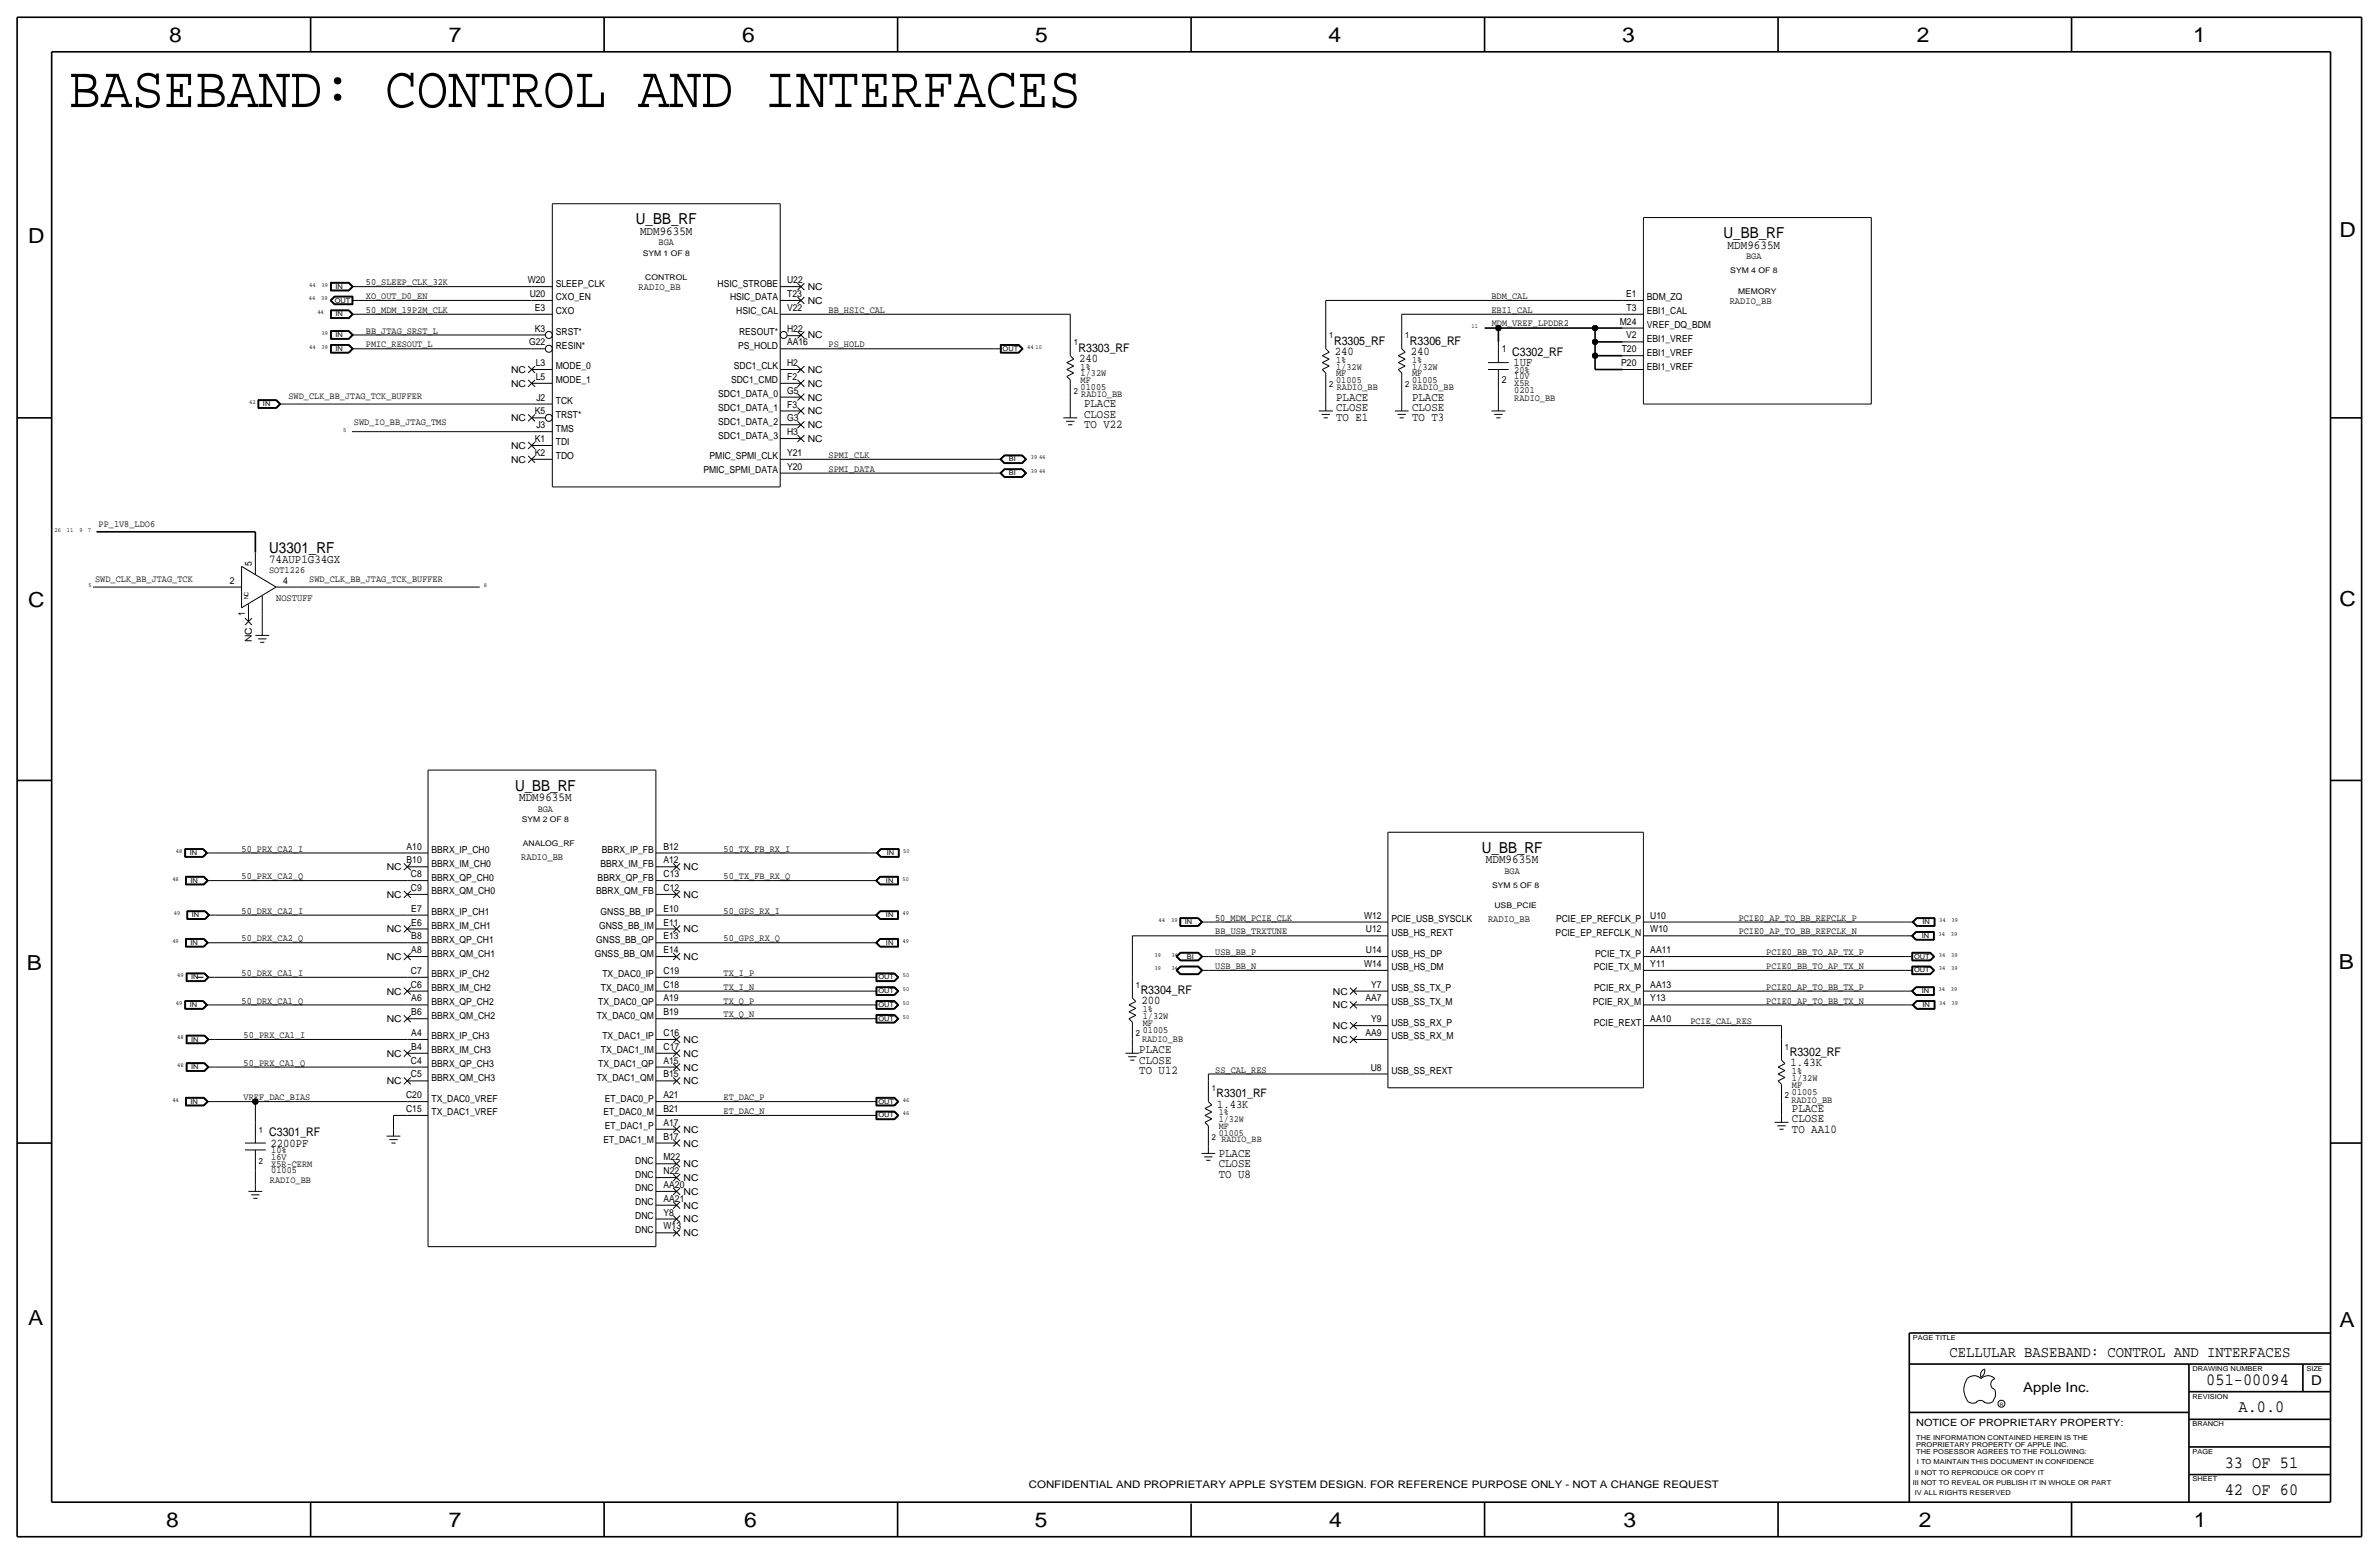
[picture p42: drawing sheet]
<svg xmlns="http://www.w3.org/2000/svg" width="875mm" height="572mm" viewBox="0 0 875 572" stroke-linecap="round" stroke-linejoin="round" font-family="sans-serif">
<defs><g id="words">
<text font-size="21.7" x="25.3" y="39.4">BASEBAND: CONTROL AND INTERFACES</text>
<g font-size="7.6">
<text x="62.2" y="15.5">8</text>
<text x="165.1" y="15.5">7</text>
<text x="273" y="15.5">6</text>
<text x="380.7" y="15.5">5</text>
<text x="488.6" y="15.5">4</text>
<text x="596.6" y="15.5">3</text>
<text x="705.1" y="15.5">2</text>
<text x="806.7" y="15.5">1</text>
<text x="10.4" y="89.4">D</text>
<text x="860.5" y="87.1">D</text>
<text x="10.4" y="223.3">C</text>
<text x="860.5" y="222.8">C</text>
<text x="9.8" y="356.6">B</text>
<text x="860.3" y="356.4">B</text>
<text x="10.4" y="487.4">A</text>
<text x="860.5" y="488.2">A</text>
<text x="61.2" y="561.6">8</text>
<text x="165" y="561.6">7</text>
<text x="273.8" y="561.6">6</text>
<text x="380.7" y="561.6">5</text>
<text x="488.9" y="561.6">4</text>
<text x="597.1" y="561.6">3</text>
<text x="705.8" y="561.6">2</text>
<text x="806.9" y="561.6">1</text>
</g>
<g font-size="6.3">
<text x="811.5" y="509.3">051-00094</text>
<text x="823.3" y="519.4">A.0.0</text>
<text x="818.3" y="539.8">33 OF 51</text>
<text x="818.3" y="549.9">42 OF 60</text>
</g>
<text font-size="5.7" x="717" y="499.1">CELLULAR BASEBAND: CONTROL AND INTERFACES</text>
<g font-size="5.6">
<text x="233.9" y="82.5">U_BB_RF</text>
<text x="633.9" y="87.6">U_BB_RF</text>
<text x="99" y="203.2">U3301_RF</text>
<text x="189.4" y="290.8">U_BB_RF</text>
<text x="545" y="313.7">U_BB_RF</text>
</g>
<g font-size="5">
<text x="850.1" y="509.3">D</text>
<text x="744.2" y="511.8">Apple Inc.</text>
</g>
<g font-size="4.5">
<text x="235.4" y="86.4">MDM9635M</text>
<text x="635.5" y="91.4">MDM9635M</text>
<text x="191" y="294.6">MDM9635M</text>
<text x="546.6" y="317.5">MDM9635M</text>
</g>
<g font-size="4.4">
<text x="396.7" y="129.3">R3303_RF</text>
<text x="490.7" y="126.7">R3305_RF</text>
<text x="490.9" y="130.6">240</text>
<text x="518.6" y="126.7">R3306_RF</text>
<text x="518.9" y="130.6">240</text>
<text x="556.2" y="130.8">C3302_RF</text>
<text x="397" y="133.1">240</text>
<text x="556.7" y="134.6">1UF</text>
<text x="398.7" y="149.9">PLACE</text>
<text x="491.4" y="147.3">PLACE</text>
<text x="519.4" y="147.3">PLACE</text>
<text x="398.7" y="153.7">CLOSE</text>
<text x="491.4" y="151.1">CLOSE</text>
<text x="491.4" y="154.9">TO E1</text>
<text x="519.4" y="154.9">TO T3</text>
<text x="519.4" y="151.1">CLOSE</text>
<text x="398.7" y="157.5">TO V22</text>
<text x="99" y="207">74AUP1G34GX</text>
<text x="419.6" y="365.5">R3304_RF</text>
<text x="419.8" y="369.3">200</text>
<text x="419.1" y="387.3">PLACE</text>
<text x="658.3" y="388.4">R3302_RF</text>
<text x="419.1" y="395">TO U12</text>
<text x="419.1" y="391.2">CLOSE</text>
<text x="658.6" y="392.2">1.43K</text>
<text x="659.1" y="412.7">CLOSE</text>
<text x="659.1" y="408.9">PLACE</text>
<text x="99" y="417.8">C3301_RF</text>
<text x="659.1" y="416.6">TO AA10</text>
<text x="99.5" y="421.6">2200PF</text>
<text x="448.3" y="425.4">PLACE</text>
<text x="448.3" y="429.3">CLOSE</text>
<text x="448.3" y="433.1">TO U8</text>
</g>
<g font-size="4.3">
<text x="447.5" y="403.6">R3301_RF</text>
<text x="447.8" y="407.4">1.43K</text>
</g>
<text font-size="3.8" x="378.4" y="547.4">CONFIDENTIAL AND PROPRIETARY APPLE SYSTEM DESIGN. FOR REFERENCE PURPOSE ONLY - NOT A CHANGE REQUEST</text>
<text font-size="3.7" x="704.8" y="524.5">NOTICE OF PROPRIETARY PROPERTY:</text>
<g font-size="3.6">
<text x="234.9" y="106.7">RADIO_BB</text>
<text x="636.2" y="111.8">RADIO_BB</text>
<text x="552.4" y="129.5">1</text>
<text x="552.4" y="141">2</text>
<text x="101.5" y="221">NOSTUFF</text>
<text x="191.7" y="316.2">RADIO_BB</text>
<text x="547.3" y="339.1">RADIO_BB</text>
</g>
<g font-size="3.5">
<text x="242.2" y="90.2">BGA</text>
<text x="642.3" y="95.3">BGA</text>
<text x="134.6" y="104.9">50_SLEEP_CLK_32K</text>
<text x="194.1" y="104.2">W20</text>
<text x="204.4" y="105.4">SLEEP_CLK</text>
<text x="264" y="105.4">HSIC_STROBE</text>
<text x="289.5" y="104.1">U22</text>
<text x="297.1" y="106.7">NC</text>
<text x="134.6" y="110">XO_OUT_D0_EN</text>
<text x="194.8" y="109.2">U20</text>
<text x="204.4" y="110.5">CXO_EN</text>
<text x="268.5" y="110.5">HSIC_DATA</text>
<text x="289.5" y="109.2">T23</text>
<text x="297.1" y="111.8">NC</text>
<text x="548.6" y="110">BDM_CAL</text>
<text x="598.1" y="109.2">E1</text>
<text x="605.7" y="110.5">BDM_ZQ</text>
<text x="134.6" y="115.1">50_MDM_19P2M_CLK</text>
<text x="196.8" y="114.3">E3</text>
<text x="204.4" y="115.6">CXO</text>
<text x="270.8" y="115.6">HSIC_CAL</text>
<text x="289.5" y="114.3">V22</text>
<text x="304.8" y="115.1">BB_HSIC_CAL</text>
<text x="548.6" y="115.1">EBI1_CAL</text>
<text x="595.8" y="119.4">M24</text>
<text x="598.3" y="114.3">T3</text>
<text x="605.7" y="115.6">EBI1_CAL</text>
<text x="134.6" y="122.7">BB_JTAG_SRST_L</text>
<text x="196.8" y="121.9">K3</text>
<text x="204.4" y="123.2">SRST*</text>
<text x="271.8" y="123.2">RESOUT*</text>
<text x="289.5" y="121.9">H22</text>
<text x="297.1" y="124.5">NC</text>
<text x="548.7" y="120">MDM_VREF_LPDDR2</text>
<text x="598.1" y="124.5">V2</text>
<text x="605.7" y="120.7">VREF_DQ_BDM</text>
<text x="605.7" y="125.7">EBI1_VREF</text>
<text x="134.6" y="127.8">PMIC_RESOUT_L</text>
<text x="194.7" y="127">G22</text>
<text x="204.4" y="128.3">RESIN*</text>
<text x="271.5" y="128.3">PS_HOLD</text>
<text x="289.5" y="127">AA16</text>
<text x="304.8" y="127.8">PS_HOLD</text>
<text x="596.5" y="129.6">T20</text>
<text x="605.7" y="130.8">EBI1_VREF</text>
<text x="188" y="137.2">NC</text>
<text x="197.1" y="134.6">L3</text>
<text x="204.4" y="135.9">MODE_0</text>
<text x="269.9" y="135.9">SDC1_CLK</text>
<text x="289.5" y="134.6">H2</text>
<text x="297.1" y="137.2">NC</text>
<text x="397.5" y="135.9">1%</text>
<text x="491.4" y="135.9">1/32W</text>
<text x="491.4" y="133.3">1%</text>
<text x="519.4" y="135.9">1/32W</text>
<text x="519.4" y="133.3">1%</text>
<text x="557" y="137.2">20%</text>
<text x="596.3" y="134.6">P20</text>
<text x="605.7" y="135.9">EBI1_VREF</text>
<text x="188" y="142.2">NC</text>
<text x="197.1" y="139.7">L5</text>
<text x="204.4" y="141">MODE_1</text>
<text x="268.9" y="141">SDC1_CMD</text>
<text x="289.5" y="139.7">F2</text>
<text x="297.1" y="142.2">NC</text>
<text x="397.5" y="143.5">01005</text>
<text x="397.5" y="141">MF</text>
<text x="397.5" y="138.4">1/32W</text>
<text x="491.4" y="138.4">MF</text>
<text x="491.4" y="141">01005</text>
<text x="491.7" y="143.5">RADIO_BB</text>
<text x="519.4" y="141">01005</text>
<text x="519.4" y="138.4">MF</text>
<text x="519.6" y="143.5">RADIO_BB</text>
<text x="557" y="142">X5R</text>
<text x="557" y="139.4">10V</text>
<text x="106.1" y="146.8">SWD_CLK_BB_JTAG_TCK_BUFFER</text>
<text x="197.3" y="147.3">J2</text>
<text x="204.4" y="148.6">TCK</text>
<text x="264.1" y="146">SDC1_DATA_0</text>
<text x="289.5" y="149.9">F3</text>
<text x="289.5" y="144.8">G5</text>
<text x="297.1" y="147.3">NC</text>
<text x="397.7" y="146">RADIO_BB</text>
<text x="557" y="144.5">0201</text>
<text x="557" y="147.3">RADIO_BB</text>
<text x="188" y="154.9">NC</text>
<text x="196.8" y="152.4">K5</text>
<text x="204.4" y="153.7">TRST*</text>
<text x="264.1" y="151.1">SDC1_DATA_1</text>
<text x="289.5" y="155">G3</text>
<text x="297.1" y="152.4">NC</text>
<text x="130.2" y="156.2">SWD_IO_BB_JTAG_TMS</text>
<text x="197.3" y="157.5">J3</text>
<text x="204.4" y="158.7">TMS</text>
<text x="264.1" y="161.3">SDC1_DATA_3</text>
<text x="264.1" y="156.2">SDC1_DATA_2</text>
<text x="289.5" y="160">H3</text>
<text x="297.1" y="157.5">NC</text>
<text x="188" y="165.1">NC</text>
<text x="196.8" y="167.7">K2</text>
<text x="196.8" y="162.6">K1</text>
<text x="204.4" y="163.8">TDI</text>
<text x="289.5" y="167.6">Y21</text>
<text x="297.1" y="162.6">NC</text>
<text x="188" y="170.2">NC</text>
<text x="204.4" y="168.9">TDO</text>
<text x="258.7" y="174">PMIC_SPMI_DATA</text>
<text x="261" y="168.9">PMIC_SPMI_CLK</text>
<text x="289.5" y="172.7">Y20</text>
<text x="304.8" y="168.4">SPMI_CLK</text>
<text x="304.8" y="173.5">SPMI_DATA</text>
<text x="36.3" y="193.8">PP_1V8_LDO6</text>
<text x="92.7" y="208.3" transform="rotate(-90 92.7 208.3)">5</text>
<text x="35" y="214.1">SWD_CLK_BB_JTAG_TCK</text>
<text x="84.6" y="214.6">2</text>
<text x="99" y="210.8">SOT1226</text>
<text x="104.1" y="214.6">4</text>
<text x="113.7" y="214.1">SWD_CLK_BB_JTAG_TCK_BUFFER</text>
<text x="90.1" y="226.5" transform="rotate(-90 90.1 226.5)">1</text>
<text x="92.7" y="236.2" transform="rotate(-90 92.7 236.2)">NC</text>
<text x="197.8" y="298.5">BGA</text>
<text x="88.8" y="313.2">50_PRX_CA2_I</text>
<text x="149.5" y="312.4">A10</text>
<text x="149.5" y="317.5">B10</text>
<text x="158.7" y="313.7">BBRX_IP_CH0</text>
<text x="221.4" y="313.7">BBRX_IP_FB</text>
<text x="244" y="312.4">B12</text>
<text x="244" y="317.5">A12</text>
<text x="266.1" y="313.2">50_TX_FB_RX_I</text>
<text x="88.8" y="323.3">50_PRX_CA2_Q</text>
<text x="142.3" y="320">NC</text>
<text x="151.1" y="322.6">C8</text>
<text x="158.7" y="323.8">BBRX_QP_CH0</text>
<text x="158.7" y="318.8">BBRX_IM_CH0</text>
<text x="219.8" y="323.8">BBRX_QP_FB</text>
<text x="220.9" y="318.8">BBRX_IM_FB</text>
<text x="244" y="322.6">C13</text>
<text x="251.4" y="320">NC</text>
<text x="266.1" y="323.3">50_TX_FB_RX_Q</text>
<text x="553.4" y="321.3">BGA</text>
<text x="151.1" y="327.7">C9</text>
<text x="158.7" y="328.9">BBRX_QM_CH0</text>
<text x="219.3" y="328.9">BBRX_QM_FB</text>
<text x="244" y="327.7">C12</text>
<text x="142.3" y="330.2">NC</text>
<text x="151.3" y="335.3">E7</text>
<text x="244" y="335.3">E10</text>
<text x="251.4" y="330.2">NC</text>
<text x="88.8" y="336">50_DRX_CA2_I</text>
<text x="151.3" y="340.4">E6</text>
<text x="158.7" y="341.6">BBRX_IM_CH1</text>
<text x="158.7" y="336.5">BBRX_IP_CH1</text>
<text x="220.3" y="341.6">GNSS_BB_IM</text>
<text x="220.9" y="336.6">GNSS_BB_IP</text>
<text x="244" y="340.4">E11</text>
<text x="266.1" y="336">50_GPS_RX_I</text>
<text x="446.9" y="338.6">50_MDM_PCIE_CLK</text>
<text x="501.7" y="337.8">W12</text>
<text x="511.8" y="339.1">PCIE_USB_SYSCLK</text>
<text x="572.4" y="339.1">PCIE_EP_REFCLK_P</text>
<text x="607" y="337.8">U10</text>
<text x="639.5" y="338.6">PCIE0_AP_TO_BB_REFCLK_P</text>
<text x="88.8" y="346.2">50_DRX_CA2_Q</text>
<text x="142.3" y="342.9">NC</text>
<text x="151.3" y="345.4">B8</text>
<text x="158.7" y="346.7">BBRX_QP_CH1</text>
<text x="219.3" y="346.7">GNSS_BB_QP</text>
<text x="244" y="345.4">E13</text>
<text x="251.4" y="342.9">NC</text>
<text x="266.1" y="346.2">50_GPS_RX_Q</text>
<text x="447" y="343.7">BB_USB_TRXTUNE</text>
<text x="502.4" y="342.9">U12</text>
<text x="511.8" y="344.2">USB_HS_REXT</text>
<text x="572.2" y="344.2">PCIE_EP_REFCLK_N</text>
<text x="607" y="342.9">W10</text>
<text x="639.5" y="343.7">PCIE0_AP_TO_BB_REFCLK_N</text>
<text x="142.3" y="353.1">NC</text>
<text x="151.3" y="350.5">A8</text>
<text x="158.7" y="351.8">BBRX_QM_CH1</text>
<text x="218.8" y="351.8">GNSS_BB_QM</text>
<text x="244" y="350.5">E14</text>
<text x="251.4" y="353.1">NC</text>
<text x="447" y="351.3">USB_BB_P</text>
<text x="502.4" y="350.5">U14</text>
<text x="511.8" y="351.8">USB_HS_DP</text>
<text x="586.7" y="351.8">PCIE_TX_P</text>
<text x="607" y="350.5">AA11</text>
<text x="649.7" y="351.3">PCIE0_BB_TO_AP_TX_P</text>
<text x="88.8" y="358.9">50_DRX_CA1_I</text>
<text x="151.1" y="358.2">C7</text>
<text x="158.7" y="359.4">BBRX_IP_CH2</text>
<text x="221.6" y="359.4">TX_DAC0_IP</text>
<text x="244" y="358.1">C19</text>
<text x="266.1" y="358.9">TX_I_P</text>
<text x="447" y="356.4">USB_BB_N</text>
<text x="501.7" y="355.6">W14</text>
<text x="511.8" y="356.9">USB_HS_DM</text>
<text x="586.2" y="356.9">PCIE_TX_M</text>
<text x="607" y="355.6">Y11</text>
<text x="649.7" y="356.4">PCIE0_BB_TO_AP_TX_N</text>
<text x="142.3" y="365.8">NC</text>
<text x="151.1" y="363.2">C6</text>
<text x="158.7" y="364.5">BBRX_IM_CH2</text>
<text x="221" y="364.5">TX_DAC0_IM</text>
<text x="244" y="363.2">C18</text>
<text x="266.1" y="364">TX_I_N</text>
<text x="490.2" y="365.8">NC</text>
<text x="504.3" y="363.2">Y7</text>
<text x="511.8" y="364.5">USB_SS_TX_P</text>
<text x="586.4" y="364.5">PCIE_RX_P</text>
<text x="607" y="363.2">AA13</text>
<text x="649.7" y="364">PCIE0_AP_TO_BB_TX_P</text>
<text x="88.8" y="369.1">50_DRX_CA1_Q</text>
<text x="151.3" y="368.3">A6</text>
<text x="158.7" y="369.6">BBRX_QP_CH2</text>
<text x="220" y="369.6">TX_DAC0_QP</text>
<text x="244" y="368.3">A19</text>
<text x="266.1" y="369.1">TX_Q_P</text>
<text x="490.2" y="370.8">NC</text>
<text x="502.2" y="368.3">AA7</text>
<text x="511.8" y="369.6">USB_SS_TX_M</text>
<text x="585.8" y="369.6">PCIE_RX_M</text>
<text x="607" y="368.3">Y13</text>
<text x="649.7" y="369.1">PCIE0_AP_TO_BB_TX_N</text>
<text x="142.3" y="375.9">NC</text>
<text x="151.3" y="373.4">B6</text>
<text x="158.7" y="374.7">BBRX_QM_CH2</text>
<text x="219.5" y="374.6">TX_DAC0_QM</text>
<text x="244" y="373.4">B19</text>
<text x="266.1" y="374.1">TX_Q_N</text>
<text x="420.3" y="377.2">MF</text>
<text x="420.3" y="372.1">1%</text>
<text x="420.3" y="374.7">1/32W</text>
<text x="504.3" y="375.9">Y9</text>
<text x="511.8" y="377.2">USB_SS_RX_P</text>
<text x="586.2" y="377.2">PCIE_REXT</text>
<text x="607" y="375.9">AA10</text>
<text x="621.7" y="376.7">PCIE_CAL_RES</text>
<text x="89.6" y="381.8">50_PRX_CA1_I</text>
<text x="151.3" y="381">A4</text>
<text x="158.7" y="382.3">BBRX_IP_CH3</text>
<text x="221.6" y="382.3">TX_DAC1_IP</text>
<text x="244" y="381">C16</text>
<text x="251.4" y="383.5">NC</text>
<text x="420.1" y="383.3">RADIO_BB</text>
<text x="420.3" y="379.7">01005</text>
<text x="490.2" y="383.5">NC</text>
<text x="490.2" y="378.5">NC</text>
<text x="502.2" y="381">AA9</text>
<text x="511.8" y="382.3">USB_SS_RX_M</text>
<text x="142.3" y="388.6">NC</text>
<text x="151.3" y="386.1">B4</text>
<text x="158.7" y="387.4">BBRX_IM_CH3</text>
<text x="221" y="387.3">TX_DAC1_IM</text>
<text x="244" y="386.1">C17</text>
<text x="251.4" y="388.6">NC</text>
<text x="89.6" y="391.9">50_PRX_CA1_Q</text>
<text x="151.1" y="391.2">C4</text>
<text x="158.7" y="392.4">BBRX_QP_CH3</text>
<text x="220" y="392.4">TX_DAC1_QP</text>
<text x="244" y="391.2">A15</text>
<text x="251.4" y="393.7">NC</text>
<text x="447" y="394.5">SS_CAL_RES</text>
<text x="504.2" y="393.7">U8</text>
<text x="511.8" y="395">USB_SS_REXT</text>
<text x="659.1" y="395">1%</text>
<text x="142.3" y="398.8">NC</text>
<text x="151.1" y="396.2">C5</text>
<text x="158.7" y="397.5">BBRX_QM_CH3</text>
<text x="219.5" y="397.5">TX_DAC1_QM</text>
<text x="244" y="396.2">B15</text>
<text x="251.4" y="398.8">NC</text>
<text x="659.1" y="397.5">1/32W</text>
<text x="659.1" y="400.1">MF</text>
<text x="89.6" y="404.6">VREF_DAC_BIAS</text>
<text x="149.4" y="403.9">C20</text>
<text x="158.7" y="405.1">TX_DAC0_VREF</text>
<text x="222.4" y="405.1">ET_DAC0_P</text>
<text x="244" y="403.9">A21</text>
<text x="266.1" y="404.6">ET_DAC_P</text>
<text x="658.9" y="405.6">RADIO_BB</text>
<text x="659.1" y="402.6">01005</text>
<text x="149.4" y="408.9">C15</text>
<text x="158.7" y="410.2">TX_DAC1_VREF</text>
<text x="221.9" y="410.2">ET_DAC0_M</text>
<text x="244" y="408.9">B21</text>
<text x="266.1" y="409.7">ET_DAC_N</text>
<text x="448.3" y="410.2">1%</text>
<text x="448.3" y="412.7">1/32W</text>
<text x="222.4" y="415.3">ET_DAC1_P</text>
<text x="244" y="414">A17</text>
<text x="244" y="419.1">B17</text>
<text x="251.4" y="416.6">NC</text>
<text x="448.3" y="417.8">01005</text>
<text x="448.3" y="415.3">MF</text>
<text x="99.8" y="424.2">10%</text>
<text x="221.9" y="420.4">ET_DAC1_M</text>
<text x="251.4" y="421.6">NC</text>
<text x="449.3" y="420.1">RADIO_BB</text>
<text x="99.8" y="431.5">01005</text>
<text x="99.8" y="429">X5R-CERM</text>
<text x="99.8" y="426.5">16V</text>
<text x="233.7" y="428">DNC</text>
<text x="244" y="431.8">N22</text>
<text x="244" y="426.7">M22</text>
<text x="251.4" y="429.3">NC</text>
<text x="99.3" y="435.1">RADIO_BB</text>
<text x="233.7" y="433.1">DNC</text>
<text x="244" y="436.9">AA20</text>
<text x="251.4" y="434.3">NC</text>
<text x="233.7" y="443.2">DNC</text>
<text x="233.7" y="438.1">DNC</text>
<text x="244" y="442">AA21</text>
<text x="251.4" y="439.4">NC</text>
<text x="233.7" y="448.3">DNC</text>
<text x="244" y="447">Y8</text>
<text x="251.4" y="449.6">NC</text>
<text x="251.4" y="444.5">NC</text>
<text x="233.7" y="453.4">DNC</text>
<text x="244" y="452.1">W13</text>
<text x="251.4" y="454.7">NC</text>
</g>
<g font-size="3.2">
<text x="488.9" y="124.5">1</text>
<text x="516.8" y="124.5">1</text>
<text x="394.9" y="127">1</text>
<text x="488.9" y="142.2">2</text>
<text x="516.8" y="142.2">2</text>
<text x="394.9" y="144.8">2</text>
<text x="417.8" y="363.2">1</text>
<text x="417.8" y="381">2</text>
<text x="656.5" y="386.1">1</text>
<text x="656.5" y="403.9">2</text>
<text x="95.2" y="416.6">1</text>
<text x="95.2" y="428">2</text>
</g>
<g font-size="3.1">
<text x="445.7" y="401.3">1</text>
<text x="445.7" y="419.1">2</text>
</g>
<g font-size="2.9">
<text x="236.4" y="94">SYM 1 OF 8</text>
<text x="636.4" y="100.3">SYM 4 OF 8</text>
<text x="237.4" y="102.9">CONTROL</text>
<text x="639.3" y="108">MEMORY</text>
<text x="191.9" y="302.3">SYM 2 OF 8</text>
<text x="192.3" y="311.2">ANALOG_RF</text>
<text x="548.8" y="326.4">SYM 5 OF 8</text>
<text x="549.7" y="334">USB_PCIE</text>
</g>
<g font-size="2.5">
<text x="123.4" y="106.2">IN</text>
<text x="123.1" y="111.3">OUT</text>
<text x="123.4" y="116.3">IN</text>
<text x="123.4" y="124">IN</text>
<text x="123.4" y="129">IN</text>
<text x="368.8" y="129">OUT</text>
<text x="96.7" y="149.4">IN</text>
<text x="371" y="169.7">BI</text>
<text x="371" y="174.8">BI</text>
<text x="69.8" y="314.5">IN</text>
<text x="326.1" y="314.5">IN</text>
<text x="70.1" y="324.6">IN</text>
<text x="325.9" y="324.6">IN</text>
<text x="70.6" y="337.3">IN</text>
<text x="325.9" y="337.3">IN</text>
<text x="435.8" y="339.9">IN</text>
<text x="707.1" y="339.9">IN</text>
<text x="70.1" y="347.5">IN</text>
<text x="325.9" y="347.5">IN</text>
<text x="706.9" y="344.9">IN</text>
<text x="436.5" y="352.6">BI</text>
<text x="704" y="352.6">OUT</text>
<text x="704" y="357.6">OUT</text>
<text x="70.3" y="360.2">IN</text>
<text x="323.1" y="365.3">OUT</text>
<text x="323.1" y="360.2">OUT</text>
<text x="706.9" y="365.3">IN</text>
<text x="69.8" y="370.3">IN</text>
<text x="323.1" y="370.3">OUT</text>
<text x="707.1" y="370.3">IN</text>
<text x="323.1" y="375.4">OUT</text>
<text x="70.3" y="383">IN</text>
<text x="70.3" y="393.2">IN</text>
<text x="70.1" y="405.9">IN</text>
<text x="323.1" y="405.9">OUT</text>
<text x="323.1" y="411">OUT</text>
<text x="703.5" y="492.8">PAGE TITLE</text>
<text x="806.4" y="504.2">DRAWING NUMBER</text>
<text x="848.3" y="504.2">SIZE</text>
<text x="806.4" y="514.4">REVISION</text>
<text x="806.4" y="524.5">BRANCH</text>
<text x="704.8" y="532.1">PROPRIETARY PROPERTY OF APPLE INC.</text>
<text x="704.8" y="529.6">THE INFORMATION CONTAINED HEREIN IS THE</text>
<text x="704.8" y="534.7">THE POSESSOR AGREES TO THE FOLLOWING:</text>
<text x="705.1" y="538.5">I TO MAINTAIN THIS DOCUMENT IN CONFIDENCE</text>
<text x="806.4" y="534.7">PAGE</text>
<text x="704.3" y="542.3">II NOT TO REPRODUCE OR COPY IT</text>
<text x="806.4" y="544.8">SHEET</text>
<text x="703.5" y="546.1">III NOT TO REVEAL OR PUBLISH IT IN WHOLE OR PART</text>
<text x="704.3" y="549.9">IV ALL RIGHTS RESERVED</text>
</g>
<g font-size="2.3">
<text x="113.7" y="105.4">44</text>
<text x="118.3" y="105.4">39</text>
<text x="113.6" y="110.5">44</text>
<text x="118.2" y="110.5">39</text>
<text x="116.7" y="115.6">44</text>
<text x="118.3" y="123.2">39</text>
<text x="541.2" y="120.6">11</text>
<text x="113.7" y="128.3">44</text>
<text x="118.3" y="128.3">39</text>
<text x="377.8" y="128.3">44 10</text>
<text x="91.6" y="148.6">42</text>
<text x="126.2" y="158.7">5</text>
<text x="379.1" y="168.9">39 44</text>
<text x="379.1" y="174">39 44</text>
<text x="20.1" y="195.6">26</text>
<text x="24.6" y="195.6">11</text>
<text x="29.2" y="195.6">9</text>
<text x="32.3" y="195.6">7</text>
<text x="32.5" y="215.9">5</text>
<text x="178" y="215.9">8</text>
<text x="91.4" y="220.5" transform="rotate(-90 91.4 220.5)">NC</text>
<text x="64.7" y="313.7">48</text>
<text x="332.2" y="313.7">50</text>
<text x="63.4" y="323.8">48</text>
<text x="332" y="323.9">50</text>
<text x="63.9" y="336.5">49</text>
<text x="332" y="336.5">49</text>
<text x="426.2" y="339.1">44</text>
<text x="430.7" y="339.1">39</text>
<text x="713.2" y="339.1">34</text>
<text x="717.8" y="339.1">39</text>
<text x="63.4" y="346.7">49</text>
<text x="332" y="346.7">49</text>
<text x="713" y="344.2">34</text>
<text x="717.6" y="344.2">39</text>
<text x="424.7" y="351.8">39</text>
<text x="430.8" y="351.8">34</text>
<text x="713.1" y="351.8">34</text>
<text x="717.7" y="351.8">39</text>
<text x="65.2" y="359.4">49</text>
<text x="332.1" y="359.4">50</text>
<text x="424.7" y="356.9">39</text>
<text x="430.8" y="356.9">34</text>
<text x="713.1" y="356.9">34</text>
<text x="717.7" y="356.9">39</text>
<text x="332.1" y="364.5">50</text>
<text x="713" y="364.5">34</text>
<text x="717.6" y="364.5">39</text>
<text x="64.7" y="369.6">49</text>
<text x="332.1" y="369.6">50</text>
<text x="713.2" y="369.6">34</text>
<text x="717.8" y="369.6">39</text>
<text x="332.1" y="374.7">50</text>
<text x="65.2" y="382.3">48</text>
<text x="65.2" y="392.4">48</text>
<text x="63.4" y="405.1">44</text>
<text x="332.1" y="405.1">46</text>
<text x="332.1" y="410.2">46</text>
</g>
<text font-size="1.8" x="735.5" y="516.9">R</text>
</g></defs>
<g fill="none" stroke="#000" stroke-width=".37">
<path d="M203.1 74.9h83.9zM203.1 74.9v104.2zM287 74.9v104.2zM604.5 80h83.8zM604.5 80v68.6zM688.3 80v68.6zM121.4 110.5l1.6 1.6zM121.4 110.5l1.6-1.6zM121.6 114h6.8zM121.6 103.8h6.8zM121.6 110.5l1.4 1.5zM121.6 110.5l1.4-1.5z"/>
<path d="M121.6 114v3.1zM121.6 117.1h6.8zM121.6 103.8v3.2zM121.6 107h6.8zM121.7 114.1h6.6zM121.7 103.9h6.6zM121.7 114.1v2.9zM121.7 117h6.6zM121.7 103.9v3zM121.7 106.9h6.6zM121.7 110.5l1.4-1.4zM121.7 110.5l1.4 1.4z"/>
<path d="M121.8 114.2v2.7zM121.8 116.9h6.5zM121.8 104v2.8zM121.8 106.8h6.5zM121.8 114.2h6.5zM121.8 104h6.5zM121.9 110.5l1.2-1.3zM121.9 114.3v2.5zM121.9 116.8h6.3zM121.9 104.1v2.6zM121.9 106.7h6.3zM121.9 114.3h6.3z"/>
<path d="M121.9 104.1h6.3zM121.9 110.5l1.2 1.3zM123 108.9h6.8zM123 112.1h6.8zM123 112h6.7zM123 109h6.7zM123.1 109.1h6.5zM123.1 111.9h6.5zM123.1 109.2h6.4zM123.1 111.8h6.4zM128.2 116.8l1.3-1.2zM128.2 106.7l1.3-1.3z"/>
<path d="M128.2 114.3l1.3 1.3zM128.2 104.1l1.3 1.3zM128.3 116.9l1.3-1.3zM128.3 106.8l1.3-1.4zM128.3 114.2l1.3 1.4zM128.3 104l1.3 1.4zM128.3 114.1l1.5 1.5zM128.3 103.9l1.5 1.5zM128.4 114l1.5 1.6zM128.4 103.8l1.5 1.6zM128.4 117.1l1.5-1.5zM128.4 107l1.5-1.6z"/>
<path d="M129.5 109.2v2.6zM129.5 110.5h2.5zM129.5 115.6h2.5zM129.5 105.4h2.5zM129.6 109.1v2.8zM129.7 109v3zM129.8 115.6l-1.5 1.4zM129.8 105.4l-1.5 1.5zM129.8 108.9v3.2zM132 105.4h63.5zM132 110.5h63.5zM132 115.6h63.5z"/>
<path d="M195.5 115.6h7.6zM195.5 110.5h7.6zM195.5 105.4h7.6zM287 105.4h7.6zM287 115.6h7.6zM287 110.5h7.6zM293.3 111.8l2.6-2.6zM293.3 109.2l2.6 2.6zM293.3 106.7l2.6-2.6zM293.3 104.1l2.6 2.6zM294.6 115.6h99.1zM393.7 115.6v7.6z"/>
<path d="M487.6 110.5h109.3zM487.6 110.5v10.2zM515.6 115.6v5.1zM515.6 115.6h81.3zM596.9 115.6h7.6zM596.9 110.5h7.6zM121.6 126.7h6.8zM121.6 121.6h6.8zM121.6 126.7v3.1zM121.6 129.8h6.8zM121.6 121.6v3.2zM121.6 124.8h6.8z"/>
<path d="M121.7 126.8h6.6zM121.7 121.7h6.6zM121.7 126.8v2.9zM121.7 129.7h6.6zM121.7 121.7v3zM121.7 124.7h6.6zM121.8 126.9v2.7zM121.8 129.6h6.5zM121.8 121.8v2.8zM121.8 124.6h6.5zM121.8 126.9h6.5zM121.8 121.8h6.5z"/>
<path d="M121.9 127v2.5zM121.9 129.5h6.3zM121.9 121.9v2.6zM121.9 124.5h6.3zM121.9 127h6.3zM121.9 121.9h6.3zM128.2 129.5l1.3-1.2zM128.2 124.5l1.3-1.3zM128.2 127l1.3 1.3zM128.2 121.9l1.3 1.3zM128.3 129.6l1.3-1.3zM128.3 124.6l1.3-1.4z"/>
<path d="M128.3 126.9l1.3 1.4zM128.3 121.8l1.3 1.4zM128.3 129.7l1.5-1.4zM128.3 126.8l1.5 1.5zM128.3 121.7l1.5 1.5zM128.4 126.7l1.5 1.6zM128.4 121.6l1.5 1.6zM128.4 129.8l1.5-1.5zM128.4 124.8l1.5-1.6zM129.5 128.3h2.5zM129.5 123.2h2.5zM129.8 123.2l-1.5 1.5z"/>
<path d="M132 123.2h63.5zM132 128.3h63.5zM194.3 139.7l2.5 2.5zM194.3 137.2l2.5-2.6zM194.3 134.6l2.5 2.6zM195.5 128.3h5.1zM195.5 123.2h5.1zM195.5 135.9h7.6zM287 128.3h7.6zM287 135.9h7.6zM289.5 123.4h5.1zM293.3 124.5l2.6-2.6z"/>
<path d="M293.3 121.9l2.6 2.6zM293.3 137.2l2.6-2.6zM293.3 134.6l2.6 2.6zM293.3 139.7l2.6 2.5zM294.6 128.3h71.1zM294.6 123.2v.2zM365.7 128.3h2.6zM367.9 129.8h6.9zM367.9 126.7v3.1zM367.9 126.7h6.9zM368 126.8h6.7zM368 126.8v2.9z"/>
<path d="M368 129.7h6.7zM368.1 126.9h6.5zM368.1 126.9v2.7zM368.1 129.6h6.6zM368.3 127h6.3zM368.3 127v2.5zM368.3 129.5h6.3zM374.6 127l1.3 1.3zM374.6 129.5l1.3-1.2zM374.6 129.6l1.4-1.3zM374.7 126.9l1.3 1.4zM374.7 129.7l1.5-1.4z"/>
<path d="M374.7 126.8l1.5 1.5zM374.8 126.7l1.5 1.6zM374.8 129.8l1.5-1.5zM392.4 133.4l2.5-1.3zM392.4 138.4l2.5-1.2zM392.4 135.9l2.5-1.3zM392.4 138.4l1.3 1.3zM392.4 135.9l2.5 1.3zM392.4 133.4l2.5 1.2zM393.7 130.8l1.2 1.3zM393.7 123.2v7.6zM393.7 139.7v6.4z"/>
<path d="M486.4 130.8l2.5-1.3zM486.4 135.9l2.5-1.3zM486.4 133.4l2.5-1.3zM486.4 135.9l1.2 1.3zM486.4 133.4l2.5 1.2zM486.4 130.8l2.5 1.3zM487.6 128.3l1.3 1.2zM487.6 120.6v7.7zM487.6 137.2v6.3zM514.3 135.9l1.3 1.3zM514.3 133.4l2.5 1.2zM514.3 130.8l2.5 1.3z"/>
<path d="M514.3 130.8l2.5-1.3zM514.3 135.9l2.5-1.3zM514.3 133.4l2.5-1.3zM515.6 120.6v7.7zM515.6 137.2v6.3zM515.6 128.3l1.2 1.2zM547.3 133.4h7.6zM547.3 135.9h7.6zM551.1 125.7v7.7zM551.1 135.9v7.6zM596.9 120.7h7.6zM596.9 135.9h7.6z"/>
<path d="M596.9 130.8h7.6zM596.9 125.7h7.6zM94.9 147h6.8zM94.9 147v3.2zM94.9 150.2h6.8zM95 147.1v3zM95 150.1h6.7zM95 147.1h6.7zM95.1 147.2v2.8zM95.1 150h6.5zM95.1 147.2h6.5zM95.2 147.3v2.6z"/>
<path d="M95.2 149.9h6.3zM95.2 147.3h6.3zM101.5 149.9l1.3-1.3zM101.5 147.3l1.3 1.3zM101.6 150l1.4-1.4zM101.6 147.2l1.4 1.4zM101.7 147.1l1.4 1.5zM101.7 150.1l1.4-1.5zM101.7 147l1.6 1.6zM102.8 148.6h2.6zM103.3 148.6l-1.6 1.6zM105.4 148.6h90.1z"/>
<path d="M129.5 158.8h66zM194.3 154.9l2.5-2.5zM194.3 152.4l2.5 2.5zM194.3 142.2l2.5-2.5zM195.5 153.7h5.1zM195.5 141h7.6zM195.5 148.6h7.6zM195.5 158.8h7.6zM287 156.2h7.6zM287 151.1h7.6zM287 146.1h7.6zM287 141h7.6z"/>
<path d="M293.3 157.5l2.6-2.6zM293.3 154.9l2.6 2.6zM293.3 147.3l2.6-2.5zM293.3 144.8l2.6 2.5zM293.3 152.4l2.6-2.5zM293.3 149.9l2.6 2.5zM293.3 142.2l2.6-2.5zM391.1 153.7h5.1zM392.1 154.9h3.1zM392.9 156.2h1.5zM393.7 146.1v5zM393.7 151.1v2.6z"/>
<path d="M485.1 151.1h5.1zM486.1 152.4h3.1zM486.9 153.7h1.5zM487.6 143.5v5.1zM487.6 148.6v2.5zM513 151.1h5.1zM514 152.4h3.1zM514.8 153.7h1.5zM515.6 143.5v5.1zM515.6 148.6v2.5zM548.6 151.1h5.1zM549.6 152.4h3.1z"/>
<path d="M550.4 153.7h1.5zM551.1 143.5v5.1zM551.1 148.6v2.5zM604.5 148.6h83.8zM194.3 170.2l2.5-2.6zM194.3 167.6l2.5 2.6zM194.3 165.1l2.5-2.5zM194.3 162.6l2.5 2.5zM195.5 163.8h7.6zM195.5 168.9h7.6zM203.1 179.1h83.9zM287 174h7.6z"/>
<path d="M287 168.9h7.6zM287 161.3h7.6zM293.3 162.6l2.6-2.6zM293.3 160l2.6 2.6zM294.6 174h71.1zM294.6 168.9h71.1zM365.7 174h2.6zM365.7 168.9h2.6zM367.8 174l1.6 1.6zM367.8 168.9l1.6 1.6zM367.8 174l1.6-1.6zM367.8 168.9l1.6-1.6z"/>
<path d="M367.9 174l1.5-1.5zM367.9 168.9l1.5-1.5zM367.9 174l1.5 1.5zM367.9 168.9l1.5 1.5zM368.1 174l1.4-1.4zM368.1 168.9l1.4-1.4zM368.1 174l1.4 1.4zM368.1 168.9l1.4 1.4zM368.3 174l1.2 1.3zM368.3 168.9l1.2 1.3zM368.3 174l1.2-1.3zM368.3 168.9l1.2-1.3z"/>
<path d="M369.4 175.6h6.6zM369.4 170.5h6.6zM369.4 172.4h6.6zM369.4 167.3h6.6zM369.4 172.5h6.6zM369.4 167.4h6.6zM369.4 175.5h6.6zM369.4 170.4h6.6zM369.5 175.4h6.4zM369.5 170.3h6.4zM369.5 172.6h6.4zM369.5 167.5h6.4z"/>
<path d="M369.5 175.3h6.4zM369.5 172.7h6.4zM369.5 170.2h6.4zM369.5 167.6h6.4zM375.9 170.2l1.2-1.3zM375.9 172.7l1.2 1.3zM375.9 167.6l1.2 1.3zM375.9 175.4l1.4-1.4zM375.9 170.3l1.4-1.4zM375.9 172.6l1.4 1.4zM375.9 167.5l1.4 1.4zM376 175.5l1.4-1.5z"/>
<path d="M376 170.4l1.4-1.5zM376 172.5l1.4 1.5zM376 167.4l1.4 1.5zM376 172.4l1.6 1.6zM376 167.3l1.6 1.6zM376 175.6l1.6-1.6zM376 170.5l1.6-1.6zM377.1 174l-1.2 1.3zM34.2 215.9h47zM81.2 215.9h7.6zM88.8 208.3l12.7 7.6zM88.8 208.3v15.2z"/>
<path d="M93.9 203.2v8.1zM96.5 219.2v6.9zM101.5 215.9h7.7zM109.2 215.9h67.3zM88.8 223.5l12.7-7.6zM90.1 227.3l2.6 2.6zM91.4 222.3v6.3zM92.7 227.3l-2.6 2.6zM93.9 233.7h5.1zM94.9 235h3.1zM95.7 236.2h1.5zM96.5 226.1v5z"/>
<path d="M96.5 231.1v2.6zM157.4 283.2h83.8zM157.4 283.2v175.3zM241.2 283.2v175.3zM68 312.1v3.2zM68 315.3h6.8zM68 312.1h6.8zM68.1 312.2h6.6zM68.1 312.2v3zM68.1 315.2h6.6zM68.2 312.3h6.5zM68.2 312.3v2.8z"/>
<path d="M68.2 315.1h6.5zM68.3 312.4v2.6zM68.3 315h6.3zM68.3 312.4h6.3zM74.6 315l1.3-1.3zM74.6 312.4l1.3 1.3zM74.7 312.3l1.3 1.4zM74.7 312.2l1.5 1.5zM74.7 315.2l1.5-1.5zM74.8 312.1l1.6 1.6zM75.9 313.7h2.5zM76 313.7l-1.3 1.4z"/>
<path d="M76.4 313.7l-1.6 1.6zM78.4 313.7h71.4zM148.5 317.5l2.6 2.5zM149.8 313.7h7.6zM149.8 318.8h7.6zM241.2 313.7h7.7zM241.2 318.8h7.7zM247.6 317.5l2.5 2.5zM248.9 313.7h71.3zM320.2 313.7h2.6zM322.3 313.7l1.6 1.6zM322.3 313.7l1.6-1.6z"/>
<path d="M322.5 313.7l1.5-1.5zM322.5 313.7l1.5 1.5zM322.6 313.7l1.4-1.4zM322.6 313.7l1.4 1.4zM322.8 313.7l1.3 1.3zM322.8 313.7l1.3-1.3zM323.9 312.1h6.8zM323.9 315.3h6.8zM324 315.2h6.6zM324 312.2h6.6zM324 312.3h6.5zM324 315.1h6.5z"/>
<path d="M324.1 315h6.3zM324.1 312.4h6.3zM330.4 312.4v2.6zM330.5 312.3v2.8zM330.6 312.2v3zM330.7 312.1v3.2zM510.5 306.1v93.9zM510.5 306.1h94zM604.5 306.1v93.9zM68.2 322.3v3.1zM68.2 325.4h6.8zM68.2 322.3h6.8z"/>
<path d="M68.3 322.4v2.9zM68.3 325.3h6.7zM68.3 322.4h6.7zM68.4 322.5h6.5zM68.4 322.5v2.7zM68.4 325.2h6.5zM68.5 322.6v2.5zM68.5 325.1h6.4zM68.5 322.6h6.4zM68.7 335v3.1zM68.7 338.1h6.8zM68.7 335h6.8z"/>
<path d="M68.8 335.1h6.7zM68.8 335.1v2.9zM68.8 338h6.7zM68.9 335.2h6.5zM68.9 335.2v2.7zM68.9 337.9h6.5zM69 335.3v2.5zM69 337.8h6.4zM69 335.3h6.4zM74.9 325.1l1.2-1.3zM74.9 322.6l1.2 1.3zM74.9 325.2l1.4-1.3z"/>
<path d="M74.9 322.5l1.4 1.4zM75 322.4l1.5 1.5zM75 322.3l1.6 1.6zM75 325.4l1.6-1.6zM75.4 337.8l1.3-1.3zM75.4 335.3l1.3 1.3zM75.4 335.2l1.4 1.4zM75.5 335.1l1.5 1.5zM75.5 335l1.6 1.6zM75.5 338.1l1.6-1.6zM76.1 323.9h2.6zM76.5 323.9l-1.5 1.4z"/>
<path d="M76.7 336.6h2.5zM76.8 336.6l-1.4 1.3zM77 336.6l-1.5 1.4zM78.7 323.9h71.1zM79.2 336.6h70.6zM148.5 330.2l2.6-2.5zM148.5 327.7l2.6 2.5zM148.5 320l2.6-2.5zM149.8 323.9h7.6zM149.8 328.9h7.6zM149.8 336.6h7.6zM241.2 336.6h7.7z"/>
<path d="M241.2 323.9h7.7zM241.2 328.9h7.7zM247.6 320l2.5-2.5zM247.6 330.2l2.5-2.5zM247.6 327.7l2.5 2.5zM248.9 323.9h71.1zM248.9 336.6h71.1zM320 336.6h2.5zM320 323.9h2.5zM322.1 336.5l1.5 1.6zM322.1 323.8l1.5 1.6zM322.1 336.6l1.5-1.6z"/>
<path d="M322.1 323.9l1.5-1.6zM322.2 336.6l1.5 1.4zM322.2 323.9l1.5 1.4zM322.2 336.6l1.5-1.5zM322.2 323.9l1.5-1.5zM322.4 336.6l1.3-1.4zM322.4 323.9l1.3-1.4zM322.4 336.6l1.3 1.3zM322.4 323.9l1.3 1.3zM322.5 336.6l1.3-1.3zM322.5 323.9l1.3-1.3zM322.5 336.5l1.3 1.3z"/>
<path d="M322.5 323.8l1.3 1.3zM323.6 338.1h6.9zM323.6 325.4h6.9zM323.6 335h6.9zM323.6 322.3h6.9zM323.7 335.1h6.7zM323.7 322.4h6.7zM323.7 338h6.7zM323.7 325.3h6.7zM323.7 335.2h6.6zM323.7 322.5h6.6zM323.7 337.9h6.6z"/>
<path d="M323.7 325.2h6.6zM323.8 335.3h6.3zM323.8 337.8h6.3zM323.8 322.6h6.3zM323.8 325.1h6.3zM330.1 335.3v2.5zM330.1 322.6v2.5zM330.3 335.2v2.7zM330.3 322.5v2.7zM330.4 335.1v2.9zM330.4 322.4v2.9zM330.5 335v3.1z"/>
<path d="M330.5 322.3v3.1zM434 337.5v3.2zM434 337.5h6.8zM434.1 337.6h6.6zM434.1 337.6v3zM434.2 337.7h6.5zM434.2 337.7v2.8zM434.3 337.8h6.3zM434.3 337.8v2.6zM440.6 337.8l1.3 1.3zM440.7 337.7l1.4 1.4zM440.7 337.6l1.5 1.5z"/>
<path d="M440.8 337.5l1.6 1.6zM441.9 339.1h2.6zM444.5 339.1h58.4zM502.9 339.1h7.6zM604.5 339.1h7.6zM612.1 339.1h89.1zM701.2 339.1h2.6zM703.3 339.1l1.6 1.6zM703.5 339.1l1.5-1.5zM703.5 339.1l1.5 1.5zM703.6 339.1l1.4-1.4zM703.6 339.1l1.4 1.4z"/>
<path d="M703.8 339.1l1.3 1.3zM703.8 339.1l1.3-1.3zM704.9 337.5h6.8zM704.9 337.5l-1.6 1.6zM705 337.6h6.6zM705 337.7h6.5zM705.1 337.8h6.3zM711.4 337.8v2.6zM711.5 337.7v2.8zM711.6 337.6v3zM711.7 337.5v3.2zM68.2 345.1v3.2z"/>
<path d="M68.2 348.3h6.8zM68.2 345.1h6.8zM68.3 345.2v3zM68.3 348.2h6.7zM68.3 345.2h6.7zM68.4 345.3h6.5zM68.4 345.3v2.8zM68.4 348.1h6.5zM68.5 357.8v3.2zM68.5 357.8h6.8zM68.5 345.4v2.6zM68.5 348h6.4z"/>
<path d="M68.5 345.4h6.4zM68.6 357.9v3zM68.6 357.9h6.6zM68.7 358h6.5zM68.7 358v2.8zM68.8 358.1v2.6zM68.8 358.1h6.3zM72.3 359.4h2.6zM74.9 348l1.2-1.3zM74.9 345.4l1.2 1.3zM74.9 348.1l1.4-1.4zM74.9 345.3l1.4 1.4z"/>
<path d="M75 345.2l1.5 1.5zM75 345.1l1.6 1.6zM75 348.3l1.6-1.6zM75.1 358.1l1.3 1.3zM75.2 358l1.4 1.4zM75.2 357.9l1.5 1.5zM75.3 357.8l1.6 1.6zM76.1 346.7h2.6zM76.4 359.4h2.5zM76.5 346.7l-1.5 1.5zM76.6 359.4l-1.4 1.4zM78.7 346.7h71.1z"/>
<path d="M78.9 359.4h70.9zM148.5 353.1l2.6-2.6zM148.5 350.5l2.6 2.6zM148.5 342.9l2.6-2.5zM148.5 340.4l2.6 2.5zM149.8 346.7h7.6zM149.8 351.8h7.6zM149.8 359.4h7.6zM149.8 341.6h7.6zM241.2 341.6h7.7zM241.2 346.7h7.7zM241.2 351.8h7.7z"/>
<path d="M241.2 359.4h7.7zM247.6 342.9l2.5-2.5zM247.6 340.4l2.5 2.5zM247.6 353.1l2.5-2.6zM247.6 350.5l2.5 2.6zM248.9 346.7h71.1zM248.9 359.4h71.1zM320 359.4h2.5zM320 346.7h2.5zM322.1 346.7l1.5 1.6zM322.1 346.7l1.5-1.6zM322.2 357.8h6.8z"/>
<path d="M322.2 346.7l1.5 1.5zM322.2 357.8v3.2zM322.2 346.7l1.5-1.5zM322.3 357.9v3zM322.3 357.9h6.7zM322.4 346.7l1.3-1.4zM322.4 346.7l1.3 1.4zM322.4 358v2.8zM322.4 358h6.5zM322.5 358.1h6.4zM322.5 358.1v2.6zM322.5 346.7l1.3-1.3z"/>
<path d="M322.5 346.7l1.3 1.3zM323.6 348.3h6.9zM323.6 345.1h6.9zM323.7 345.2h6.7zM323.7 348.2h6.7zM323.7 345.3h6.6zM323.7 348.1h6.6zM323.8 345.4h6.3zM323.8 348h6.3zM328.9 358.1l1.2 1.3zM328.9 358l1.4 1.4zM329 357.9l1.5 1.5z"/>
<path d="M329 357.8l1.6 1.6zM330.1 345.4v2.6zM330.3 345.3v2.8zM330.4 345.2v3zM330.5 345.1v3.2zM416.5 344.2h86.4zM416.5 344.2v15.2zM416.5 359.4v7.6zM432.6 351.8l1.5 1.6zM432.6 356.9l1.5 1.5zM432.6 351.8l1.5-1.6zM432.6 356.9l1.5-1.6z"/>
<path d="M432.7 351.8l1.5-1.5zM432.7 356.9l1.5-1.5zM432.7 351.8l1.5 1.5zM432.7 356.9l1.5 1.4zM432.9 351.8l1.3-1.4zM432.9 356.9l1.3-1.4zM432.9 351.8l1.3 1.4zM432.9 356.9l1.3 1.3zM433 351.8l1.3-1.3zM433 356.9l1.3-1.3zM433 351.8l1.3 1.3zM433 356.9l1.3 1.2z"/>
<path d="M434 340.7h6.8zM434.1 340.6h6.6zM434.1 350.2h6.7zM434.1 355.3h6.7zM434.1 353.4h6.7zM434.1 358.4h6.7zM434.2 353.3h6.5zM434.2 358.3h6.5zM434.2 350.3h6.5zM434.2 340.5h6.5zM434.2 355.4h6.5zM434.2 350.4h6.5z"/>
<path d="M434.2 355.5h6.5zM434.2 353.2h6.5zM434.2 358.2h6.5zM434.3 353.1h6.3zM434.3 358.1h6.3zM434.3 350.5h6.3zM434.3 340.4h6.3zM434.3 355.6h6.3zM440.6 350.5l1.3 1.3zM440.6 355.6l1.3 1.3zM440.6 353.1l1.3-1.3zM440.6 340.4l1.3-1.3z"/>
<path d="M440.6 358.1l1.3-1.2zM440.7 353.2l1.4-1.4zM440.7 340.5l1.4-1.4zM440.7 358.2l1.4-1.3zM440.7 350.4l1.4 1.4zM440.7 355.5l1.4 1.4zM440.7 353.3l1.5-1.5zM440.7 340.6l1.5-1.5zM440.7 358.3l1.5-1.4zM440.7 350.3l1.5 1.5zM440.7 355.4l1.5 1.5zM440.8 350.2l1.6 1.6z"/>
<path d="M440.8 355.3l1.6 1.6zM440.8 353.4l1.6-1.6zM440.8 340.7l1.6-1.6zM440.8 358.4l1.6-1.5zM441.9 351.8h2.6zM441.9 356.9h2.6zM444.5 356.9h58.4zM444.5 351.8h58.4zM502.9 351.8h7.6zM502.9 356.9h7.6zM502.9 344.2h7.6zM604.5 356.9h7.6z"/>
<path d="M604.5 351.8h7.6zM604.5 344.2h7.6zM612.1 344.2h88.9zM612.1 351.8h88.9zM612.1 356.9h88.9zM701 344.2h2.5zM701 356.9h2.5zM701 351.8h2.5zM703.1 344.2l1.5 1.5zM703.1 344.2l1.5-1.6zM703.2 344.2l1.5-1.5zM703.2 358.4h6.8z"/>
<path d="M703.2 355.3v3.1zM703.2 353.4h6.8zM703.2 350.2v3.2zM703.2 355.3h6.8zM703.2 350.2h6.8zM703.2 344.2l1.5 1.4zM703.3 355.4h6.7zM703.3 350.3h6.7zM703.3 355.4v2.9zM703.3 358.3h6.7zM703.3 350.3v3zM703.3 353.3h6.7z"/>
<path d="M703.4 344.2l1.3-1.4zM703.4 344.2l1.3 1.3zM703.4 355.5h6.5zM703.4 350.4h6.5zM703.4 355.5v2.7zM703.4 358.2h6.5zM703.4 350.4v2.8zM703.4 353.2h6.5zM703.5 344.2l1.3 1.2zM703.5 344.2l1.3-1.3zM703.5 355.6h6.4zM703.5 355.6v2.5z"/>
<path d="M703.5 358.1h6.4zM703.5 350.5h6.4zM703.5 350.5v2.6zM703.5 353.1h6.4zM704.6 342.6h6.9zM704.6 345.7h6.9zM704.7 345.6h6.7zM704.7 342.7h6.7zM704.7 345.5h6.5zM704.7 342.8h6.6zM704.8 345.4h6.4zM704.8 342.9h6.4z"/>
<path d="M704.9 340.7h6.8zM705 340.6h6.6zM705 340.5h6.5zM705.1 340.4h6.3zM709.9 355.6l1.3 1.3zM709.9 350.5l1.3 1.3zM709.9 358.1l1.3-1.2zM709.9 353.1l1.3-1.3zM709.9 358.2l1.4-1.3zM709.9 353.2l1.4-1.4zM709.9 355.5l1.4 1.4zM709.9 350.4l1.4 1.4z"/>
<path d="M710 358.3l1.5-1.4zM710 353.3l1.5-1.5zM710 355.4l1.5 1.5zM710 350.3l1.5 1.5zM710 355.3l1.6 1.6zM710 350.2l1.6 1.6zM710 358.4l1.6-1.5zM711.2 342.9v2.5zM711.2 342.8v2.7zM711.4 342.7v2.9zM711.5 342.6v3.1zM711.6 351.8l-1.6 1.6z"/>
<path d="M68 368v3.1zM68 371.1h6.8zM68 368h6.8zM68.1 368.1h6.6zM68.1 368.1v2.9zM68.1 371h6.6zM68.2 368.2h6.5zM68.2 368.2v2.7zM68.2 370.9h6.5zM68.3 368.3v2.5zM68.3 370.8h6.3zM68.3 368.3h6.3z"/>
<path d="M68.5 361h6.8zM68.6 360.9h6.6zM68.7 360.8h6.5zM68.8 360.7h6.3zM74.6 370.8l1.3-1.2zM74.6 368.3l1.3 1.3zM74.7 370.9l1.3-1.3zM74.7 368.2l1.3 1.4zM74.7 368.1l1.5 1.5zM74.7 371l1.5-1.4zM74.8 368l1.6 1.6zM75.1 360.7l1.3-1.3z"/>
<path d="M75.2 360.9l1.5-1.5zM75.3 361l1.6-1.6zM75.9 369.6h2.5zM76.4 369.6l-1.6 1.5zM78.4 369.6h71.4zM148.5 375.9l2.6-2.5zM148.5 373.4l2.6 2.5zM148.5 365.8l2.6-2.6zM148.5 363.2l2.6 2.6zM149.8 364.5h7.6zM149.8 369.6h7.6zM149.8 374.6h7.6z"/>
<path d="M241.2 364.5h7.7zM241.2 369.6h7.7zM241.2 374.6h7.7zM248.9 364.5h71.1zM248.9 369.6h71.1zM248.9 374.6h71.1zM320 369.6h2.5zM320 364.5h2.5zM320 374.6h2.5zM322.2 368h6.8zM322.2 362.9h6.8zM322.2 373.1h6.8z"/>
<path d="M322.2 368v3.1zM322.2 371.1h6.8zM322.2 362.9v3.2zM322.2 366.1h6.8zM322.2 361h6.8zM322.2 373.1v3.1zM322.2 376.2h6.8zM322.3 368.1v2.9zM322.3 371h6.7zM322.3 363v3zM322.3 366h6.7zM322.3 360.9h6.7z"/>
<path d="M322.3 373.2v2.9zM322.3 376.1h6.7zM322.3 368.1h6.7zM322.3 363h6.7zM322.3 373.2h6.7zM322.4 368.2v2.7zM322.4 370.9h6.5zM322.4 363.1v2.8zM322.4 365.9h6.5zM322.4 360.8h6.5zM322.4 373.3v2.7zM322.4 376h6.5z"/>
<path d="M322.4 368.2h6.5zM322.4 363.1h6.5zM322.4 373.3h6.5zM322.5 368.3h6.4zM322.5 368.3v2.5zM322.5 370.8h6.4zM322.5 363.2h6.4zM322.5 363.2v2.6zM322.5 365.8h6.4zM322.5 360.7h6.4zM322.5 373.4h6.4zM322.5 373.4v2.5z"/>
<path d="M322.5 375.9h6.4zM328.9 370.8l1.2-1.2zM328.9 365.8l1.2-1.3zM328.9 360.7l1.2-1.3zM328.9 375.9l1.2-1.3zM328.9 368.3l1.2 1.3zM328.9 363.2l1.2 1.3zM328.9 373.4l1.2 1.2zM328.9 370.9l1.4-1.3zM328.9 365.9l1.4-1.4zM328.9 360.8l1.4-1.4zM328.9 376l1.4-1.3z"/>
<path d="M328.9 368.2l1.4 1.4zM328.9 363.1l1.4 1.4zM328.9 373.3l1.4 1.3zM329 368.1l1.5 1.5zM329 363l1.5 1.5zM329 373.2l1.5 1.4zM329 371l1.5-1.4zM329 366l1.5-1.5zM329 360.9l1.5-1.5zM329 376.1l1.5-1.4zM329 368l1.6 1.6zM329 362.9l1.6 1.6z"/>
<path d="M329 373.1l1.6 1.5zM329 371.1l1.6-1.5zM329 366.1l1.6-1.6zM329 361l1.6-1.6zM329 376.2l1.6-1.6zM415.2 369.6l2.6-1.3zM415.2 374.7l2.6-1.3zM415.2 372.1l2.6-1.3zM415.2 374.6l1.3 1.3zM415.2 372.1l2.6 1.3zM415.2 369.6l2.6 1.2zM416.5 367l1.3 1.3z"/>
<path d="M416.5 375.9v6.4zM496.5 378.5l2.6-2.6zM496.5 375.9l2.6 2.6zM496.5 370.8l2.6-2.5zM496.5 368.3l2.6 2.5zM496.5 365.8l2.6-2.6zM496.5 363.2l2.6 2.6zM497.8 364.5h5.1zM497.8 369.6h5.1zM497.8 377.2h5.1zM502.9 364.5h7.6zM502.9 369.6h7.6z"/>
<path d="M502.9 377.2h7.6zM604.5 377.2h7.6zM604.5 364.5h7.6zM604.5 369.6h7.6zM612.1 369.6h89.1zM612.1 364.5h88.9zM612.1 377.2h43.2zM655.3 377.2v5.1zM701 364.5h2.5zM701.2 369.6h2.6zM703.1 364.5l1.5 1.6zM703.1 364.5l1.5-1.6z"/>
<path d="M703.2 364.5l1.5-1.5zM703.2 364.5l1.5 1.5zM703.3 369.6l1.6 1.5zM703.4 364.5l1.3-1.4zM703.4 364.5l1.3 1.4zM703.5 369.6l1.5-1.5zM703.5 369.6l1.5 1.4zM703.5 364.5l1.3 1.3zM703.5 364.5l1.3-1.3zM703.6 369.6l1.4-1.4zM703.6 369.6l1.4 1.3zM703.8 369.6l1.3 1.2z"/>
<path d="M703.8 369.6l1.3-1.3zM704.6 362.9h6.9zM704.6 366.1h6.9zM704.7 366h6.7zM704.7 363h6.7zM704.7 365.9h6.5zM704.7 363.1h6.6zM704.8 365.8h6.4zM704.8 363.2h6.4zM704.9 368h6.8zM704.9 371.1h6.8zM704.9 368l-1.6 1.6z"/>
<path d="M705 371h6.6zM705 368.1h6.6zM705 370.9h6.5zM705 368.2h6.5zM705.1 368.3h6.3zM705.1 370.8h6.3zM711.2 363.2v2.6zM711.2 363.1v2.8zM711.4 363v3zM711.4 368.3v2.5zM711.5 362.9v3.2zM711.5 368.2v2.7z"/>
<path d="M711.6 368.1v2.9zM711.7 368v3.1zM68.5 390.9v3.1zM68.5 394h6.8zM68.5 380.7v3.1zM68.5 383.8h6.8zM68.5 390.9h6.8zM68.5 380.7h6.8zM68.6 391v2.9zM68.6 393.9h6.6zM68.6 380.8v2.9zM68.6 383.7h6.6z"/>
<path d="M68.6 391h6.6zM68.6 380.8h6.6zM68.7 391.1h6.5zM68.7 380.9h6.5zM68.7 391.1v2.7zM68.7 393.8h6.5zM68.7 380.9v2.7zM68.7 383.6h6.5zM68.8 391.2v2.5zM68.8 393.7h6.3zM68.8 381v2.5zM68.8 383.5h6.3z"/>
<path d="M68.8 391.2h6.3zM68.8 381h6.3zM75.1 393.7l1.3-1.3zM75.1 383.5l1.3-1.2zM75.1 391.2l1.3 1.2zM75.1 381l1.3 1.3zM75.2 393.8l1.4-1.4zM75.2 383.6l1.4-1.3zM75.2 391.1l1.4 1.3zM75.2 380.9l1.4 1.4zM75.2 391l1.5 1.4zM75.2 380.8l1.5 1.5z"/>
<path d="M75.2 393.9l1.5-1.5zM75.2 383.7l1.5-1.4zM75.3 390.9l1.6 1.5zM75.3 380.7l1.6 1.6zM75.3 394l1.6-1.6zM75.3 383.8l1.6-1.5zM76.4 392.4h2.5zM76.4 382.3h2.5zM78.9 392.4h70.9zM78.9 382.3h70.9zM148.5 398.8l2.6-2.6zM148.5 396.2l2.6 2.6z"/>
<path d="M148.5 388.6l2.6-2.5zM148.5 386.1l2.6 2.5zM149.8 392.4h7.6zM149.8 397.5h7.6zM149.8 382.3h7.6zM149.8 387.4h7.6zM241.2 387.4h7.7zM241.2 392.4h7.7zM241.2 397.5h7.7zM241.2 382.3h7.7zM247.6 398.8l2.5-2.6zM247.6 396.2l2.5 2.6z"/>
<path d="M247.6 393.7l2.5-2.5zM247.6 391.2l2.5 2.5zM247.6 388.6l2.5-2.5zM247.6 386.1l2.5 2.5zM247.6 383.5l2.5-2.5zM247.6 381l2.5 2.5zM414 387.4h5.1zM415 388.6h3zM415.7 389.9h1.6zM416.5 382.3v2.5zM416.5 384.8v2.5zM444.5 395h58.4z"/>
<path d="M444.5 395v2.5zM444.5 397.5v7.6zM496.5 383.5l2.6-2.5zM496.5 381l2.6 2.5zM497.8 382.3h5.1zM502.9 395h7.6zM502.9 382.3h7.6zM654 397.5l1.3 1.3zM654 395l2.5 1.2zM654 392.4l2.5 1.3zM654 392.4l2.5-1.2zM654 397.5l2.5-1.3z"/>
<path d="M654 395l2.5-1.3zM655.3 382.3v7.6zM655.3 398.8v6.3zM655.3 389.9l1.2 1.3zM68.2 403.6v3.1zM68.2 406.7h6.8zM68.2 403.6h6.8zM68.3 403.7v2.9zM68.3 406.6h6.7zM68.3 403.7h6.7zM68.4 403.8h6.5zM68.4 403.8v2.7z"/>
<path d="M68.4 406.5h6.5zM68.5 403.9v2.5zM68.5 406.4h6.4zM68.5 403.9h6.4zM74.9 406.4l1.2-1.3zM74.9 403.9l1.2 1.2zM74.9 406.5l1.4-1.4zM74.9 403.8l1.4 1.3zM75 403.7l1.5 1.4zM75 406.6l1.5-1.5zM75 403.6l1.6 1.5zM75 406.7l1.6-1.6z"/>
<path d="M76.1 405.1h2.6zM78.7 405.1h15.2zM93.9 405.1h55.9zM93.9 405.1v7.7zM93.9 412.8v7.6zM142.2 417.8h5.1zM143.2 419.1h3.1zM144.7 410.2h5.1zM144.7 410.2v5.1zM144.7 415.3v2.5zM149.8 405.1h7.6zM149.8 410.2h7.6z"/>
<path d="M241.2 415.3h7.7zM241.2 410.2h7.7zM241.2 405.1h7.7zM247.6 419.1l2.5 2.5zM247.6 416.6l2.5-2.6zM247.6 414l2.5 2.6zM248.9 405.1h71.1zM248.9 410.2h71.1zM320 410.2h2.5zM320 405.1h2.5zM322.2 408.6h6.8zM322.2 403.6h6.8z"/>
<path d="M322.2 408.6v3.2zM322.2 411.8h6.8zM322.2 403.6v3.1zM322.2 406.7h6.8zM322.3 408.7v3zM322.3 411.7h6.7zM322.3 403.7v2.9zM322.3 406.6h6.7zM322.3 408.7h6.7zM322.3 403.7h6.7zM322.4 408.8v2.8zM322.4 411.6h6.5z"/>
<path d="M322.4 403.8v2.7zM322.4 406.5h6.5zM322.4 408.8h6.5zM322.4 403.8h6.5zM322.5 408.9h6.4zM322.5 408.9v2.6zM322.5 411.5h6.4zM322.5 403.9h6.4zM322.5 403.9v2.5zM322.5 406.4h6.4zM328.9 411.5l1.2-1.3zM328.9 406.4l1.2-1.3z"/>
<path d="M328.9 408.9l1.2 1.3zM328.9 403.9l1.2 1.2zM328.9 411.6l1.4-1.4zM328.9 406.5l1.4-1.4zM328.9 408.8l1.4 1.4zM328.9 403.8l1.4 1.3zM329 408.7l1.5 1.5zM329 403.7l1.5 1.4zM329 411.7l1.5-1.5zM329 406.6l1.5-1.5zM329 408.6l1.6 1.6zM329 403.6l1.6 1.5z"/>
<path d="M329 411.8l1.6-1.6zM329 406.7l1.6-1.6zM443.2 407.7l2.5-1.3zM443.2 412.7l2.5-1.2zM443.2 410.2l2.5-1.3zM443.2 412.8l1.3 1.2zM443.2 410.2l2.5 1.3zM443.2 407.7l2.5 1.2zM444.5 405.1l1.2 1.3zM444.5 414v6.4zM510.5 400.1h94zM652.7 412.8h5.1z"/>
<path d="M653.7 414h3.1zM654.5 415.3h1.5zM655.3 405.1v5.1zM655.3 410.2v2.5zM90.1 420.4h7.6zM90.1 422.9h7.6zM91.4 438.1h5.1zM92.4 439.4h3.1zM93.9 430.5v5.1zM93.9 435.6v2.5zM93.9 422.9v7.6zM144 420.4h1.5z"/>
<path d="M241.2 438.1h7.7zM241.2 433.1h7.7zM241.2 428h7.7zM241.2 420.4h7.7zM247.6 439.4l2.5-2.5zM247.6 436.9l2.5 2.5zM247.6 434.3l2.5-2.5zM247.6 431.8l2.5 2.5zM247.6 429.3l2.5-2.6zM247.6 426.7l2.5 2.6zM247.6 421.6l2.5-2.5zM441.9 424.2h5.1z"/>
<path d="M442.9 425.5h3.1zM443.7 426.7h1.5zM444.5 420.4v1.2zM444.5 421.6v2.6zM93.2 440.7h1.5zM157.4 458.5h83.8zM241.2 443.2h7.7zM241.2 448.3h7.7zM241.2 453.4h7.7zM247.6 454.7l2.5-2.6zM247.6 452.1l2.5 2.6zM247.6 449.6l2.5-2.6z"/>
<path d="M247.6 447l2.5 2.6zM247.6 444.5l2.5-2.5zM247.6 442l2.5 2.5zM724.1 515.6l.5 .2a2.67 2.67 0 0 0 2.5-.2M726.8 515.7a2.09 2.09 0 0 1 3.1 0M728.6 506.5a2.69 2.69 0 0 0 1.3-3 2.26 2.26 0 0 0-1.3 3M729.7 515.6l.4 .2a2.67 2.67 0 0 0 2.6-.2M733.7 511.1a4.5 4.5 0 0 1-1 4.6M733.8 511a2.08 2.08 0 0 1-1.6-2 2.08 2.08 0 0 1 1.6-2 3.4 3.4 0 0 0-5.1 0 3.6 3.6 0 0 0-3.9-.8 3.6 3.6 0 0 0-2.3 3.3 7.1 7.1 0 0 0 1.6 6.2"/>
<circle cx="201.9" cy="123.2" r="1.28"/>
<circle cx="201.9" cy="128.3" r="1.28"/>
<circle cx="288.2" cy="123.2" r="1.28"/>
<circle cx="201.9" cy="153.7" r="1.28"/>
<circle cx="736.1" cy="516.2" r="1.28"/>
</g>
<g fill="none" stroke="#000" stroke-width=".6" stroke-linecap="butt">
<path d="M6.3 6.4v558.7zM6.3 6.4h862.3zM19 19.1v533.4zM19 19.1h838.2zM114.2 6.4v12.7zM222.2 6.4v12.7zM330.1 6.4v12.7zM438.1 6.4v12.7zM546.1 6.4v12.7zM654 6.4v12.7zM762 6.4v12.7zM857.2 19.1v533.4z"/>
<path d="M868.6 6.4v558.7zM546.1 120.7h5zM551.1 120.7v5zM551.1 120.7h35.6zM586.7 130.8h10.2zM586.7 135.9h10.2zM586.7 120.7h10.2zM586.7 120.7v5zM586.7 125.7h10.2zM586.7 125.7v5.1zM586.7 130.8v5.1zM6.3 153.7h12.7z"/>
<path d="M857.2 153.7h11.4zM35.5 195.6h58.4zM93.9 195.6v7.6zM6.3 287h12.7zM857.2 287h11.4zM6.3 420.4h12.7zM857.2 420.4h11.4zM702.3 490.2v62.3zM702.3 490.2h154.9zM702.3 519.4h102.8zM702.3 501.6h154.9zM805.1 501.6v50.8z"/>
<path d="M805.1 511.8h52.1zM847 501.6v10.2zM805.1 522h52.1zM805.1 532.1h52.1zM19 552.5h838.2zM114.2 552.4v12.7zM222.2 552.5v12.7zM330.1 552.5v12.7zM438.1 553v12.1zM546.1 552.5v12.7zM654 552.5v12.7zM762 552.5v12.7z"/>
<path d="M805.1 542.3h52.1zM6.3 565.1h862.3z"/>
</g>
<g fill="#000" stroke="#000" stroke-width=".37">
<circle cx="551.1" cy="120.6" r="1.02"/>
<circle cx="586.7" cy="125.7" r="1.02"/>
<circle cx="586.7" cy="130.8" r="1.02"/>
<circle cx="586.7" cy="120.6" r="1.02"/>
<circle cx="93.9" cy="405.1" r="1.02"/>
</g>
<use href="#words"/>
</svg>
